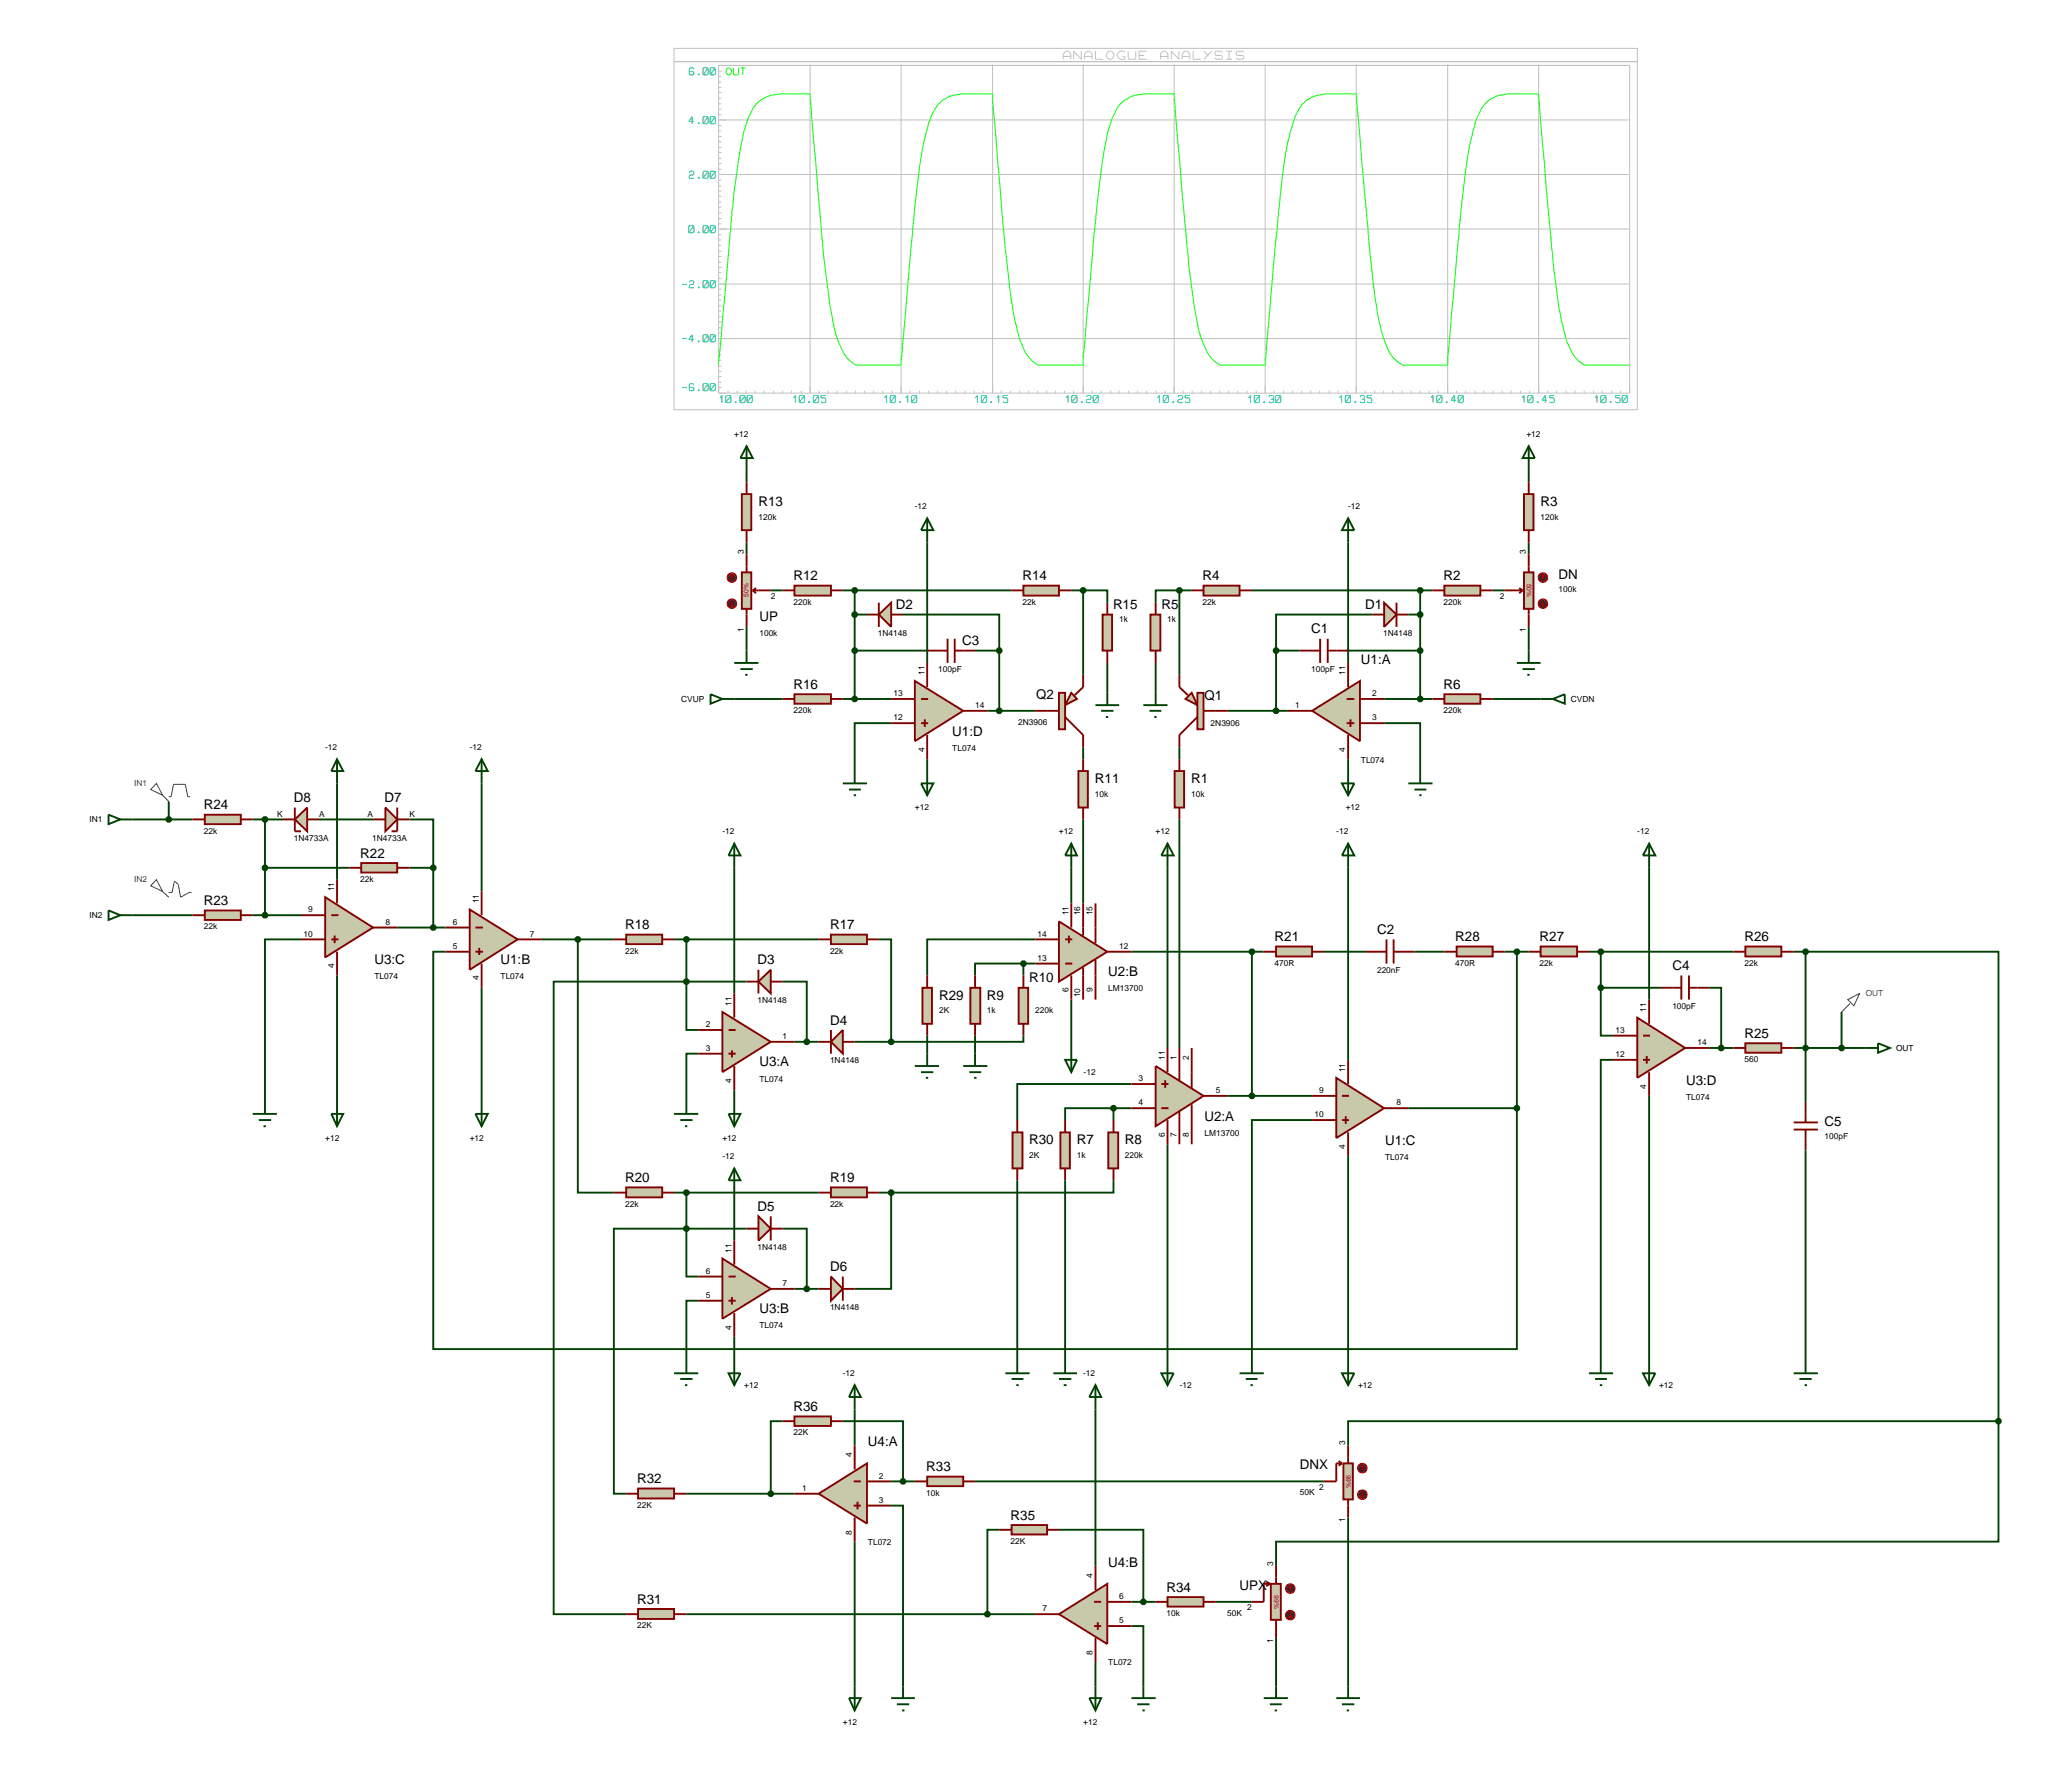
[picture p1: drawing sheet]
<svg xmlns="http://www.w3.org/2000/svg" width="437mm" height="376mm" viewBox="0 0 437 376" stroke-linecap="round" stroke-linejoin="round" font-family="sans-serif">
<defs><g id="words">
<g font-size="2.8">
<text x="160" y="106.8">R13</text>
<text x="325" y="106.8">R3</text>
<text x="167.4" y="122.4">R12</text>
<text x="215.7" y="122.4">R14</text>
<text x="253.7" y="122.4">R4</text>
<text x="304.5" y="122.4">R2</text>
<text x="328.8" y="122.1">DN</text>
<text x="160.2" y="131.1">UP</text>
<text x="189" y="128.5">D2</text>
<text x="234.8" y="128.4">R15</text>
<text x="245" y="128.4">R5</text>
<text x="288" y="128.5">D1</text>
<text x="203" y="136.1">C3</text>
<text x="276.6" y="133.6">C1</text>
<text x="287.1" y="140">U1:A</text>
<text x="167.4" y="145.3">R16</text>
<text x="218.6" y="147.5">Q2</text>
<text x="254.1" y="147.6">Q1</text>
<text x="304.5" y="145.3">R6</text>
<text x="200.9" y="155.2">U1:D</text>
<text x="231" y="165.2">R11</text>
<text x="251.3" y="165.2">R1</text>
<text x="43" y="170.7">R24</text>
<text x="62" y="169.2">D8</text>
<text x="81.1" y="169.2">D7</text>
<text x="76" y="180.9">R22</text>
<text x="43" y="190.9">R23</text>
<text x="131.9" y="196">R18</text>
<text x="175.1" y="196">R17</text>
<text x="290.5" y="197">C2</text>
<text x="79" y="203.4">U3:C</text>
<text x="105.6" y="203.4">U1:B</text>
<text x="159.8" y="203.4">D3</text>
<text x="268.9" y="198.5">R21</text>
<text x="307" y="198.5">R28</text>
<text x="324.8" y="198.5">R27</text>
<text x="368" y="198.5">R26</text>
<text x="217.1" y="207.1">R10</text>
<text x="233.8" y="205.9">U2:B</text>
<text x="352.8" y="204.6">C4</text>
<text x="198.1" y="210.9">R29</text>
<text x="208.2" y="210.9">R9</text>
<text x="175.1" y="216.1">D4</text>
<text x="368" y="218.9">R25</text>
<text x="160.2" y="224.9">U3:A</text>
<text x="355.7" y="228.8">U3:D</text>
<text x="254.1" y="236.4">U2:A</text>
<text x="384.9" y="237.5">C5</text>
<text x="217.1" y="241.3">R30</text>
<text x="227.2" y="241.3">R7</text>
<text x="237.3" y="241.3">R8</text>
<text x="292.2" y="241.5">U1:C</text>
<text x="131.9" y="249.3">R20</text>
<text x="175.1" y="249.3">R19</text>
<text x="159.8" y="255.4">D5</text>
<text x="175.1" y="268.1">D6</text>
<text x="160.2" y="277">U3:B</text>
<text x="167.4" y="297.6">R36</text>
<text x="183.1" y="305">U4:A</text>
<text x="195.4" y="310.3">R33</text>
<text x="274.2" y="309.9">DNX</text>
<text x="134.4" y="312.8">R32</text>
<text x="213.2" y="320.5">R35</text>
<text x="233.8" y="330.4">U4:B</text>
<text x="246.1" y="335.7">R34</text>
<text x="261.5" y="335.3">UPX</text>
<text x="134.4" y="338.2">R31</text>
</g>
<g font-size="1.8">
<text x="154.9" y="92.1">+12</text>
<text x="322" y="92.1">+12</text>
<text x="193" y="107.4">-12</text>
<text x="284.4" y="107.4">-12</text>
<text x="160" y="109.6">120k</text>
<text x="325" y="109.6">120k</text>
<text x="156.9" y="116.9" transform="rotate(-90 156.9 116.9)">3</text>
<text x="321.9" y="116.9" transform="rotate(-90 321.9 116.9)">3</text>
<text x="328.8" y="124.9">100k</text>
<text x="162.6" y="126.3">2</text>
<text x="167.4" y="127.6">220k</text>
<text x="215.7" y="127.6">22k</text>
<text x="236.1" y="131.2">1k</text>
<text x="246.2" y="131.2">1k</text>
<text x="253.7" y="127.6">22k</text>
<text x="304.5" y="127.6">220k</text>
<text x="316.4" y="126.3">2</text>
<text x="156.9" y="133.2" transform="rotate(-90 156.9 133.2)">1</text>
<text x="160.2" y="134.2">100k</text>
<text x="185.2" y="134.2">1N4148</text>
<text x="291.8" y="134.2">1N4148</text>
<text x="321.9" y="133.2" transform="rotate(-90 321.9 133.2)">1</text>
<text x="195" y="142.3" transform="rotate(-90 195 142.3)">11</text>
<text x="197.9" y="141.8">100pF</text>
<text x="276.6" y="141.8">100pF</text>
<text x="283.8" y="142.3" transform="rotate(-90 283.8 142.3)">11</text>
<text x="143.7" y="148">CVUP</text>
<text x="188.5" y="146.8">13</text>
<text x="205.7" y="149.3">14</text>
<text x="273.2" y="149.3">1</text>
<text x="289.5" y="146.8">2</text>
<text x="331.4" y="148">CVDN</text>
<text x="167.4" y="150.4">220k</text>
<text x="188.5" y="151.9">12</text>
<text x="214.8" y="152.8">2N3906</text>
<text x="255.4" y="153.2">2N3906</text>
<text x="289.5" y="151.9">3</text>
<text x="304.5" y="150.4">220k</text>
<text x="68.6" y="158.2">-12</text>
<text x="99.1" y="158.2">-12</text>
<text x="195" y="158.6" transform="rotate(-90 195 158.6)">4</text>
<text x="200.9" y="158.3">TL074</text>
<text x="283.8" y="158.6" transform="rotate(-90 283.8 158.6)">4</text>
<text x="287.1" y="160.8">TL074</text>
<text x="18.9" y="173.4">IN1</text>
<text x="58.5" y="172.2">K</text>
<text x="67.3" y="172.2">A</text>
<text x="77.5" y="172.2">A</text>
<text x="86.4" y="172.2">K</text>
<text x="193" y="170.9">+12</text>
<text x="231" y="168.1">10k</text>
<text x="251.3" y="168.1">10k</text>
<text x="283.9" y="170.9">+12</text>
<text x="43" y="175.8">22k</text>
<text x="62" y="177.4">1N4733A</text>
<text x="78.5" y="177.4">1N4733A</text>
<text x="152.4" y="175.9">-12</text>
<text x="223.4" y="175.9">+12</text>
<text x="243.8" y="175.9">+12</text>
<text x="281.9" y="175.9">-12</text>
<text x="345.4" y="175.9">-12</text>
<text x="76" y="186">22k</text>
<text x="70.5" y="188" transform="rotate(-90 70.5 188)">11</text>
<text x="101" y="190.5" transform="rotate(-90 101 190.5)">11</text>
<text x="18.9" y="193.6">IN2</text>
<text x="43" y="196">22k</text>
<text x="64" y="197.5">10</text>
<text x="65" y="192.4">9</text>
<text x="81.3" y="195">8</text>
<text x="95.5" y="195">6</text>
<text x="111.8" y="197.5">7</text>
<text x="218.9" y="197.5">14</text>
<text x="225.4" y="193" transform="rotate(-90 225.4 193)">11</text>
<text x="227.9" y="193" transform="rotate(-90 227.9 193)">16</text>
<text x="230.5" y="193" transform="rotate(-90 230.5 193)">15</text>
<text x="95.5" y="200.1">5</text>
<text x="131.9" y="201.1">22k</text>
<text x="175.1" y="201.1">22k</text>
<text x="218.9" y="202.6">13</text>
<text x="236.1" y="200.1">12</text>
<text x="268.9" y="203.7">470R</text>
<text x="307" y="203.7">470R</text>
<text x="324.8" y="203.7">22k</text>
<text x="368" y="203.7">22k</text>
<text x="70.5" y="204.2" transform="rotate(-90 70.5 204.2)">4</text>
<text x="79" y="206.5">TL074</text>
<text x="101" y="206.7" transform="rotate(-90 101 206.7)">4</text>
<text x="105.6" y="206.5">TL074</text>
<text x="225.4" y="209.3" transform="rotate(-90 225.4 209.3)">6</text>
<text x="230.5" y="209.3" transform="rotate(-90 230.5 209.3)">9</text>
<text x="233.8" y="209">LM13700</text>
<text x="290.5" y="205.2">220nF</text>
<text x="154.3" y="212.1" transform="rotate(-90 154.3 212.1)">11</text>
<text x="159.8" y="211.5">1N4148</text>
<text x="198.1" y="213.7">2K</text>
<text x="208.2" y="213.7">1k</text>
<text x="218.4" y="213.7">220k</text>
<text x="227.9" y="210.3" transform="rotate(-90 227.9 210.3)">10</text>
<text x="347.3" y="213.4" transform="rotate(-90 347.3 213.4)">11</text>
<text x="352.8" y="212.8">100pF</text>
<text x="148.9" y="221.6">3</text>
<text x="148.9" y="216.6">2</text>
<text x="165.1" y="219.1">1</text>
<text x="340.8" y="217.8">13</text>
<text x="358.1" y="220.4">14</text>
<text x="400" y="221.6">OUT</text>
<text x="175.1" y="224.2">1N4148</text>
<text x="228.6" y="226.7">-12</text>
<text x="240.2" y="228">3</text>
<text x="245.7" y="223.5" transform="rotate(-90 245.7 223.5)">11</text>
<text x="248.2" y="223.5" transform="rotate(-90 248.2 223.5)">1</text>
<text x="250.8" y="223.5" transform="rotate(-90 250.8 223.5)">2</text>
<text x="283.8" y="226.1" transform="rotate(-90 283.8 226.1)">11</text>
<text x="340.8" y="222.9">12</text>
<text x="368" y="224">560</text>
<text x="154.3" y="228.3" transform="rotate(-90 154.3 228.3)">4</text>
<text x="160.2" y="228.1">TL074</text>
<text x="240.2" y="233.1">4</text>
<text x="256.5" y="230.5">5</text>
<text x="278.3" y="230.5">9</text>
<text x="294.6" y="233.1">8</text>
<text x="347.3" y="229.6" transform="rotate(-90 347.3 229.6)">4</text>
<text x="355.7" y="231.9">TL074</text>
<text x="245.7" y="239.8" transform="rotate(-90 245.7 239.8)">6</text>
<text x="248.2" y="239.8" transform="rotate(-90 248.2 239.8)">7</text>
<text x="250.8" y="239.8" transform="rotate(-90 250.8 239.8)">8</text>
<text x="254.1" y="239.5">LM13700</text>
<text x="277.3" y="235.6">10</text>
<text x="68.6" y="240.6">+12</text>
<text x="99.1" y="240.6">+12</text>
<text x="152.4" y="240.6">+12</text>
<text x="152.4" y="244.4">-12</text>
<text x="217.1" y="244.2">2K</text>
<text x="227.2" y="244.2">1k</text>
<text x="237.3" y="244.2">220k</text>
<text x="283.8" y="242.3" transform="rotate(-90 283.8 242.3)">4</text>
<text x="292.2" y="244.6">TL074</text>
<text x="384.9" y="240.3">100pF</text>
<text x="131.9" y="254.5">22k</text>
<text x="175.1" y="254.5">22k</text>
<text x="159.8" y="263.6">1N4148</text>
<text x="148.9" y="268.6">6</text>
<text x="154.3" y="264.2" transform="rotate(-90 154.3 264.2)">11</text>
<text x="148.9" y="273.7">5</text>
<text x="165.1" y="271.2">7</text>
<text x="154.3" y="280.4" transform="rotate(-90 154.3 280.4)">4</text>
<text x="160.2" y="280.1">TL074</text>
<text x="175.1" y="276.3">1N4148</text>
<text x="157" y="292.7">+12</text>
<text x="177.8" y="290.2">-12</text>
<text x="228.5" y="290.2">-12</text>
<text x="248.9" y="292.7">-12</text>
<text x="286.5" y="292.7">+12</text>
<text x="350" y="292.7">+12</text>
<text x="167.4" y="302.7">22K</text>
<text x="283.8" y="304.8" transform="rotate(-90 283.8 304.8)">3</text>
<text x="179.7" y="307.3" transform="rotate(-90 179.7 307.3)">4</text>
<text x="185.4" y="311.8">2</text>
<text x="134.4" y="318">22K</text>
<text x="169.2" y="314.4">1</text>
<text x="185.4" y="316.9">3</text>
<text x="195.4" y="315.4">10k</text>
<text x="274.2" y="315.3">50K</text>
<text x="278.3" y="314.2">2</text>
<text x="179.7" y="323.6" transform="rotate(-90 179.7 323.6)">8</text>
<text x="283.8" y="321" transform="rotate(-90 283.8 321)">1</text>
<text x="183.1" y="325.8">TL072</text>
<text x="213.2" y="325.6">22K</text>
<text x="230.5" y="332.7" transform="rotate(-90 230.5 332.7)">4</text>
<text x="268.6" y="330.2" transform="rotate(-90 268.6 330.2)">3</text>
<text x="219.9" y="339.8">7</text>
<text x="236.1" y="337.2">6</text>
<text x="246.1" y="340.8">10k</text>
<text x="258.9" y="340.7">50K</text>
<text x="263.1" y="339.6">2</text>
<text x="134.4" y="343.4">22K</text>
<text x="236.1" y="342.3">5</text>
<text x="268.6" y="346.4" transform="rotate(-90 268.6 346.4)">1</text>
<text x="230.5" y="349" transform="rotate(-90 230.5 349)">8</text>
<text x="233.8" y="351.2">TL072</text>
<text x="177.8" y="363.8">+12</text>
<text x="228.5" y="363.8">+12</text>
</g>
<g font-size="1.8" fill="#0000c0">
<text x="28.3" y="165.8">IN1</text>
<text x="28.3" y="186.1">IN2</text>
<text x="393.6" y="210.1">OUT</text>
</g>
<g font-size="1.4" fill="#c00000">
<text x="157.9" y="125.9" transform="rotate(-90 157.9 125.9)">50%</text>
<text x="322.1" y="123.1" transform="rotate(90 322.1 123.1)">50%</text>
<text x="284" y="311" transform="rotate(90 284 311)">99%</text>
<text x="268.8" y="336.4" transform="rotate(90 268.8 336.4)">99%</text>
</g>
</g></defs>
<g fill="none" stroke="#004000" stroke-width=".4">
<path d="M157.5 99.1v2.6M322.5 99.1v2.6M157.5 114.4v2.5M195.6 114.4v25.4M284.4 114.4v25.4M322.5 114.4v2.5M157.5 132.2v5M162.6 124.5h2.5M177.8 124.5h35.6M180.3 137.2h15.3M180.3 129.6h2.6M180.3 124.5v22.9"/>
<path d="M190.5 129.6h20.3v7.6M205.7 137.2h5.1M210.8 137.2v12.7M226 124.5h2.5M228.5 124.5h5.1v2.6M228.5 124.5v17.8M233.6 139.8v6.3M243.8 139.8v6.3M248.8 124.5h-5v2.6M248.8 124.5v17.8M248.8 124.5h2.6M264.1 124.5h38.1"/>
<path d="M269.2 137.2h5M269.2 137.2v12.7M284.4 137.2h15.2M289.5 129.6h-20.3v7.6M297.1 129.6h2.5M299.6 124.5v22.9M314.9 124.5h2.5M322.5 132.2v5M154.9 147.4h10.2M177.8 147.4h10.2M188 152.5h-7.7v10.1M208.3 149.9h10.1"/>
<path d="M228.5 157.6v2.5M248.8 157.6v2.5M259 149.9h12.7M292 152.5h7.6v10.1M292 147.4h10.2M314.9 147.4h10.1M27.9 172.8h12.7M35.6 169v3.8M53.3 172.8h6.4M55.9 172.8v20.2M67.3 172.8h11.4M71.1 165.2v20.3"/>
<path d="M86.4 172.8h5v10.2M101.6 165.2v22.8M195.6 160.1v2.5M228.5 172.8v17.7M248.8 172.8v48.2M284.4 160.1v2.5M27.9 193h12.7M53.3 193h10.2M55.9 183h17.8M63.5 198.1h-7.6v34.3M83.8 195.6h10.2M86.4 183h5"/>
<path d="M91.4 183v12.6M114.3 198.1h15.2M121.9 198.1v53.4h7.6M142.2 198.1h30.5M144.8 198.1v8.9M154.9 183v26.5M185.4 198.1h2.6v21.6M218.4 198.1h-22.8v7.6M226 183v7.5M246.3 183v38M284.4 183v40.5M347.9 183v27.8"/>
<path d="M71.1 205.7v26.7M94 200.7h-2.6v83.8h228.6v-50.8M101.6 208.3v24.1M144.8 207v10.2h2.5M144.8 207h-28v133.4h15.3M144.8 207h12.7M165.1 207h5.1v12.7M167.6 219.7h5.1M180.3 219.7h7.7M195.6 218.4v3.8M205.7 218.4v3.8M215.9 203.2h-10.2v2.5"/>
<path d="M215.9 218.4v1.3h-27.9M215.9 203.2h2.5M215.9 203.2v2.5M226 210.8v10.2M238.7 200.7h27.9M264.1 200.7v30.4M279.3 200.7h8.9M298.4 200.7h6.3M317.4 200.7h5.1M320 200.7v33M335.2 200.7h30.5M337.7 208.3v10.1h2.6"/>
<path d="M337.7 208.3h12.7M337.7 200.7v7.6M360.6 208.3h2.5v12.7M378.4 200.7h2.5M380.9 200.7h40.7v99M380.9 200.7v31.7M388.5 213.4v7.6M147.3 222.2h-2.5v10.2M154.9 229.9v2.5M234.9 233.7h-10.2v2.5M234.9 233.7h3.8M234.9 233.7v2.5"/>
<path d="M238.7 228.6h-24.1v7.6M259 231.1h17.8M276.8 236.2h-12.7v50.8M297.1 233.7h22.9M340.3 223.5h-2.6v63.5M347.9 231.1v55.9M360.6 221h5.1M378.4 221h15.2M142.2 251.5h30.5M144.8 259.1v10.1h2.5M144.8 259.1h-15.3v55.9h2.6M144.8 251.5v7.6"/>
<path d="M144.8 259.1h12.7M154.9 251.5v10.1M165.1 259.1h5.1v12.7M185.4 251.5h2.6M188 251.5v20.3h-7.7M214.6 248.9v38.1M224.7 248.9v38.1M234.9 248.9v2.6h-46.9M246.3 241.3v45.7M284.4 243.8v43.2M380.9 242.6v44.4M147.3 274.3h-2.5v12.7"/>
<path d="M167.6 271.8h5.1M154.9 281.9v5.1M165.1 299.7h-2.5v15.3M177.8 299.7h12.7v12.7M180.3 297.2v7.6M231.1 297.2v33M421.6 299.7v25.4h-152.4v5.1M421.6 299.7h-137.2v5.1M144.8 315h22.8M188 317.5h2.5v38.1M188 312.4h5M205.7 312.4h73.6"/>
<path d="M180.3 325.1v30.5M210.8 322.6h-2.5v17.8M223.4 322.6h17.8v15.2M238.7 337.8h5.1M256.5 337.8h7.6M284.4 320v35.6M144.8 340.4h73.6M231.1 350.5v5.1M238.7 342.9h2.5v12.7M269.2 345.4v10.2"/>
</g>
<path d="M276.8 149.9l10.1-6.3v12.7z" fill="#c8c8aa" stroke="#800000" stroke-width=".4"/>
<path d="M274.2 137.2h4.3M278.5 134.7v5.1M280.1 134.7v5.1M280.1 137.2h4.3M284.4 139.8v5.1M271.7 149.9h5.1M284.1 147.4h1.6M284.1 152.5h1.6M284.4 155v5.1M284.9 151.7v1.6M286.9 147.4h5.1M286.9 152.5h5.1" fill="none" stroke="#800000" stroke-width=".4"/>
<path d="M292 127.1l2.6 2.5-2.6 2.6z" fill="#c8c8aa" stroke="#800000" stroke-width=".4"/>
<path d="M289.5 129.6h2.5M294.6 127.1v5.1M294.6 129.6h2.5" fill="none" stroke="#800000" stroke-width=".4"/>
<path d="M299.3 136.8l.3-.1-.5 .5zM299.6 136.7l.4 .2 .1 .3zM300.1 137.2l-.1 .3-.4 .2zM299.1 137.2l.5 .5-.3-.1z" fill="#004000" stroke="#004000" stroke-width=".4"/>
<path d="M299.6 136.7l.5 .5-.5 .5-.5-.5z" fill="#004000"/>
<g fill="#c8c8aa" stroke="#800000" stroke-width=".4">
<path d="M250.1 147.4l1.3-1.3 1.2 2.6z"/>
<path d="M252.6 146.1h1.3v7.7h-1.3z"/>
</g>
<path d="M248.8 142.3v2.6l1.8 1.7M252.6 151.2l-3.8 3.8v2.6M253.9 149.9h5.1" fill="none" stroke="#800000" stroke-width=".4"/>
<path d="M268.9 149.5l.3-.1-.5 .5zM269.2 149.4l.4 .2 .1 .3zM269.2 150.4l.5-.5-.1 .3zM268.7 149.9l.5 .5-.3-.1z" fill="#004000" stroke="#004000" stroke-width=".4"/>
<path d="M268.7 149.9l.5-.5 .5 .5-.5 .5z" fill="#004000"/>
<path d="M247.8 162.6h2v7.7h-2z" fill="#c8c8aa" stroke="#800000" stroke-width=".4"/>
<path d="M248.8 160.1v2.5M248.8 170.3v2.5" fill="none" stroke="#800000" stroke-width=".4"/>
<path d="M297.1 165.2h5.1M298.4 166.5h2.5M299.4 167.7h.5M299.6 162.6v2.6" fill="none" stroke="#004000" stroke-width=".4"/>
<path d="M321.5 120.7h2v7.7h-2z" fill="#c8c8aa" stroke="#800000" stroke-width=".4"/>
<path d="M322.5 116.9v3.8M317.4 124.5h3.8M320.5 124l.7 .5M321.2 124.5l-.7 .6M322.5 128.4v3.8" fill="none" stroke="#800000" stroke-width=".4"/>
<path d="M324.8 121.1l.7-.3-1 1zM325.5 120.8a.94 .94 0 0 1 1 1zM326.5 121.8a.94 .94 0 0 1-1 1zM324.5 121.8l1 1a.94 .94 0 0 1-1-1z" fill="#400000" stroke="#f00" stroke-width=".21"/>
<path d="M325.5 120.8l1 1-1 1-1-1z" fill="#400000"/>
<path d="M325.5 121.2l.3 .3M325.5 121.2l-.2 .3M325.5 121.2v1.1" fill="none" stroke="#f00" stroke-width=".21"/>
<path d="M324.8 126.6l.7-.3-1 1zM325.5 126.3a.94 .94 0 0 1 1 1zM325.5 128.3l1-1a.94 .94 0 0 1-1 1zM324.5 127.3l1 1a.94 .94 0 0 1-1-1z" fill="#400000" stroke="#f00" stroke-width=".21"/>
<path d="M325.5 126.3l1 1-1 1-1-1z" fill="#400000"/>
<path d="M325.3 127.6l.2 .3M325.5 126.8v1.1M325.8 127.6l-.3 .3" fill="none" stroke="#f00" stroke-width=".21"/>
<path d="M304.7 123.5h7.6v2.1h-7.6z" fill="#c8c8aa" stroke="#800000" stroke-width=".4"/>
<path d="M302.2 124.5h2.5M312.3 124.5h2.6" fill="none" stroke="#800000" stroke-width=".4"/>
<path d="M321.5 104.2h2v7.6h-2z" fill="#c8c8aa" stroke="#800000" stroke-width=".4"/>
<path d="M322.5 101.7v2.5M322.5 111.8v2.6" fill="none" stroke="#800000" stroke-width=".4"/>
<path d="M322.5 94.1l1.3 2.5h-2.6zM322.5 94.1v5M320 139.8h5M322.5 137.2v2.6M321.2 141.1h2.6M322.2 142.3h.5" fill="none" stroke="#004000" stroke-width=".4"/>
<path d="M268.9 136.8l.3-.1-.5 .5zM269.2 136.7l.4 .2 .1 .3zM269.7 137.2l-.1 .3-.4 .2zM268.7 137.2l.5 .5-.3-.1z" fill="#004000" stroke="#004000" stroke-width=".4"/>
<path d="M268.7 137.2l.5-.5 .5 .5-.5 .5z" fill="#004000"/>
<path d="M299.3 129.2l.3-.1-.5 .5zM299.6 129.1l.4 .2 .1 .3zM300.1 129.6l-.1 .3-.4 .2zM299.1 129.6l.5 .5-.3-.1z" fill="#004000" stroke="#004000" stroke-width=".4"/>
<path d="M299.6 129.1l.5 .5-.5 .5-.5-.5z" fill="#004000"/>
<path d="M253.9 123.5h7.6v2.1h-7.6z" fill="#c8c8aa" stroke="#800000" stroke-width=".4"/>
<path d="M251.4 124.5h2.5M261.5 124.5h2.6" fill="none" stroke="#800000" stroke-width=".4"/>
<path d="M299.3 124.1l.3-.1-.5 .5zM299.6 124l.4 .2 .1 .3zM300.1 124.5l-.1 .3-.4 .2zM299.1 124.5l.5 .5-.3-.1z" fill="#004000" stroke="#004000" stroke-width=".4"/>
<path d="M299.6 124l.5 .5-.5 .5-.5-.5z" fill="#004000"/>
<path d="M242.7 129.6h2.1v7.6h-2.1z" fill="#c8c8aa" stroke="#800000" stroke-width=".4"/>
<path d="M243.8 127.1v2.5M243.8 137.2v2.6" fill="none" stroke="#800000" stroke-width=".4"/>
<path d="M248.5 124.1l.3-.1-.5 .5zM248.8 124l.4 .2 .1 .3zM249.3 124.5l-.1 .3-.4 .2zM248.3 124.5l.5 .5-.3-.1z" fill="#004000" stroke="#004000" stroke-width=".4"/>
<path d="M248.8 124l.5 .5-.5 .5-.5-.5z" fill="#004000"/>
<path d="M241.2 148.7h5.1M242.5 149.9h2.5M243.5 151.2h.5M243.8 146.1v2.6" fill="none" stroke="#004000" stroke-width=".4"/>
<path d="M243.8 224.8l10.1 6.3-10.1 6.4z" fill="#c8c8aa" stroke="#800000" stroke-width=".4"/>
<path d="M238.7 233.7h5.1M238.7 228.6h5.1M245 233.7h1.5M245 228.6h1.5M245.8 227.8v1.6M246.3 221v5.1M246.3 236.2v5.1M248.8 221v6.8M248.8 234.4v6.9M251.4 221v8.4M251.4 232.9v8.4M253.9 231.1h5.1" fill="none" stroke="#800000" stroke-width=".4"/>
<path d="M246.3 177.9l1.3 2.5h-2.6zM246.3 177.9v5.1M212.1 289.6h5.1M213.4 290.8h2.5M214.4 292.1h.5M214.6 287v2.6M245 289.6h2.6l-1.3 2.5zM246.3 287v5.1" fill="none" stroke="#004000" stroke-width=".4"/>
<path d="M304.7 146.4h7.6v2h-7.6z" fill="#c8c8aa" stroke="#800000" stroke-width=".4"/>
<path d="M302.2 147.4h2.5M312.3 147.4h2.6" fill="none" stroke="#800000" stroke-width=".4"/>
<path d="M299.3 147l.3-.1-.5 .5zM299.6 146.9l.4 .2 .1 .3zM300.1 147.4l-.1 .3-.4 .2zM299.1 147.4l.5 .5-.3-.1z" fill="#004000" stroke="#004000" stroke-width=".4"/>
<path d="M299.1 147.4l.5-.5 .5 .5-.5 .5z" fill="#004000"/>
<path d="M223.7 238.8h2v7.6h-2z" fill="#c8c8aa" stroke="#800000" stroke-width=".4"/>
<path d="M224.7 236.2v2.6M224.7 246.4v2.5" fill="none" stroke="#800000" stroke-width=".4"/>
<path d="M99.1 191.8l10.1 6.3-10.1 6.4z" fill="#c8c8aa" stroke="#800000" stroke-width=".4"/>
<path d="M94 195.6h5.1M100.3 195.6h1.6M101.1 199.9v1.5M101.6 188v5M109.2 198.1h5.1M94 200.7h5.1M100.3 200.7h1.6M101.6 203.2v5.1" fill="none" stroke="#800000" stroke-width=".4"/>
<path d="M233.8 238.8h2.1v7.6h-2.1z" fill="#c8c8aa" stroke="#800000" stroke-width=".4"/>
<path d="M234.9 236.2v2.6M234.9 246.4v2.5" fill="none" stroke="#800000" stroke-width=".4"/>
<path d="M234.5 233.4l.4-.2-.5 .5zM234.9 233.2l.3 .1 .2 .4zM234.9 234.2l.5-.5-.2 .4zM234.4 233.7l.5 .5-.4-.2z" fill="#004000" stroke="#004000" stroke-width=".4"/>
<path d="M234.4 233.7l.5-.5 .5 .5-.5 .5z" fill="#004000"/>
<path d="M281.9 227.3l10.1 6.4-10.1 6.3z" fill="#c8c8aa" stroke="#800000" stroke-width=".4"/>
<path d="M292.5 198.1v5.1M294 198.1v5.1M288.2 200.7h4.3M294 200.7h4.4M276.8 231.1h5.1M276.8 236.2h5.1M283.1 231.1h1.5M283.1 236.2h1.5M283.9 235.4v1.6M284.4 223.5v5.1M284.4 238.8v5M292 233.7h5.1" fill="none" stroke="#800000" stroke-width=".4"/>
<path d="M284.4 177.9l1.3 2.5h-2.6zM284.4 177.9v5.1M261.5 289.6h5.1M262.8 290.8h2.5M263.8 292.1h.5M264.1 287v2.6M283.1 289.6h2.6l-1.3 2.5zM284.4 287v5.1" fill="none" stroke="#004000" stroke-width=".4"/>
<g fill="none" stroke="#c0c0c0" stroke-width=".21">
<path d="M142.2 10.2h203.2v76.2h-203.2zM142.2 13h203.2M151.6 19.5h.6M151.6 18.4h.6M151.6 17.3h.6M151.6 16.1h.6M151.6 15h.6M170.9 13.6v69.3M190.1 13.6v69.3M209.4 13.6v69.3M224.3 12.5v-1.1l.5-.6h.6l.5 .6v1.1M224.3 11.9h1.6"/>
<path d="M228.1 10.8v1.7l-1.6-1.7v1.7M228.5 13.6v69.3M228.8 12.5v-1.1l.5-.6h.6l.5 .6v1.1M228.8 11.9h1.6M231.1 10.8v1.7h1.6M233.9 10.8h.6l.5 .6v.5l-.5 .6h-.6l-.5-.6v-.5zM237.3 11.1l-.2-.3h-.9l-.5 .6v.5l.5 .6h1.1v-.6h-.5M238 10.8v1.4l.2 .3h1.2l.2-.3v-1.4M240.3 11.7h1.1M241.9 10.8h-1.6v1.7h1.6M244.8 12.5v-1.1l.5-.6h.6l.5 .6v1.1M244.8 11.9h1.6"/>
<path d="M247.7 13.6v69.3M248.7 10.8v1.7l-1.6-1.7v1.7M249.4 12.5v-1.1l.5-.6h.6l.5 .6v1.1M249.4 11.9h1.6M251.7 10.8v1.7h1.6M254 10.8l.8 .9M255.6 10.8l-1.6 1.7M257.9 11.1l-.2-.3h-1.2l-.2 .3 .2 .6h1.2l.2 .2v.3l-.2 .3h-1.2l-.2-.3M258.7 10.8h1.2M258.7 12.5h1.2M259.3 10.8v1.7M262.4 11.1l-.2-.3h-1.2l-.2 .3 .2 .6h1.2l.2 .2v.3l-.2 .3h-1.2l-.2-.3"/>
<path d="M266.9 13.6v69.3M286.1 13.6v69.3M305.4 13.6v69.3M324.6 13.6v69.3M151.6 39.2h.6M151.6 38h.6M151.6 36.8h192M151.6 35.7h.6M151.6 34.5h.6M151.6 33.4h.6M151.6 32.2h.6M151.6 31.1h.6"/>
<path d="M151.6 29.9h.6M151.6 28.8h.6M151.6 27.6h.6M151.6 26.5h.6M151.6 25.3h192M151.6 24.2h.6M151.6 23h.6M151.6 21.9h.6M151.6 20.7h.6M151.6 59.9h192M151.6 58.7h.6M151.6 57.5h.6"/>
<path d="M151.6 56.4h.6M151.6 55.3h.6M151.6 54.1h.6M151.6 53h.6M151.6 51.8h.6M151.6 50.6h.6M151.6 49.5h.6M151.6 48.3h192M151.6 47.2h.6M151.6 46.1h.6M151.6 44.9h.6M151.6 43.7h.6"/>
<path d="M151.6 42.6h.6M151.6 41.4h.6M151.6 40.3h.6M151.6 79.4h.6M151.6 78.3h.6M151.6 77.2h.6M151.6 76h.6M151.6 74.8h.6M151.6 73.7h.6M151.6 72.5h.6M151.6 71.4h192M151.6 70.2h.6"/>
<path d="M151.6 69.1h.6M151.6 67.9h.6M151.6 66.8h.6M151.6 65.6h.6M151.6 64.5h.6M151.6 63.3h.6M151.6 62.2h.6M151.6 61h.6M151.6 81.7h.6M151.6 80.6h.6M153.6 82.4v.5M155.5 82.4v.5"/>
<path d="M157.4 82.4v.5M159.3 82.4v.5M161.2 82.4v.5M163.2 82.4v.5M165.1 82.4v.5M167 82.4v.5M169 82.4v.5M172.8 82.4v.5M174.7 82.4v.5M176.6 82.4v.5M178.6 82.4v.5M180.5 82.4v.5"/>
<path d="M182.4 82.4v.5M184.3 82.4v.5M186.2 82.4v.5M188.2 82.4v.5M192 82.4v.5M194 82.4v.5M195.9 82.4v.5M197.8 82.4v.5M199.7 82.4v.5M201.6 82.4v.5M203.6 82.4v.5M205.5 82.4v.5"/>
<path d="M207.4 82.4v.5M211.2 82.4v.5M213.2 82.4v.5M215.1 82.4v.5M217 82.4v.5M218.9 82.4v.5M220.8 82.4v.5M222.7 82.4v.5M224.6 82.4v.5M226.5 82.4v.5M230.4 82.4v.5M232.3 82.4v.5"/>
<path d="M234.3 82.4v.5M236.1 82.4v.5M238.1 82.4v.5M240 82.4v.5M241.9 82.4v.5M243.9 82.4v.5M245.8 82.4v.5M249.6 82.4v.5M251.5 82.4v.5M253.5 82.4v.5M255.4 82.4v.5M257.3 82.4v.5"/>
<path d="M259.2 82.4v.5M261.1 82.4v.5M263.1 82.4v.5M265 82.4v.5M268.8 82.4v.5M270.8 82.4v.5M272.7 82.4v.5M274.6 82.4v.5M276.5 82.4v.5M278.4 82.4v.5M280.4 82.4v.5M282.3 82.4v.5"/>
<path d="M284.2 82.4v.5M288 82.4v.5M290 82.4v.5M291.9 82.4v.5M293.8 82.4v.5M295.8 82.4v.5M297.7 82.4v.5M299.6 82.4v.5M301.5 82.4v.5M303.4 82.4v.5M307.3 82.4v.5M309.2 82.4v.5"/>
<path d="M311.2 82.4v.5M313 82.4v.5M315 82.4v.5M316.9 82.4v.5M318.8 82.4v.5M320.8 82.4v.5M322.7 82.4v.5M326.5 82.4v.5M328.4 82.4v.5M330.4 82.4v.5M332.3 82.4v.5M334.2 82.4v.5"/>
<path d="M336.2 82.4v.5M338 82.4v.5M340 82.4v.5M341.9 82.4v.5M343.6 82.9h-192v-69.1h192.2v69.1"/>
</g>
<g fill="none" stroke="#00c0c0" stroke-width=".21">
<path d="M146.4 14.6l-.2-.3h-.6l-.2 .3v1l.2 .2h.6l.2-.2v-.3l-.2-.2h-.8M147.3 15.6h.2v.2h-.2zM148.4 14.3h.8l.2 .3v1l-.2 .2h-.8zM149.4 14.3l-1.1 1.5M149.9 14.3h.8l.2 .3v1l-.2 .2h-.8zM150.9 14.3l-1.1 1.5M145.4 36.4l.2-.3h.6l.2 .5-.2 .3h-.6l-.2 .2v.5h1M146.4 25.6h-1.1l.7-1v1.5M147.3 25.9h.2v.2h-.2zM147.3 37.4h.2v.2h-.2zM148.4 24.6h.8l.2 .3v1l-.2 .2h-.8zM148.4 36.1h.8l.2 .3v1l-.2 .2h-.8z"/>
<path d="M149.4 36.1l-1.1 1.5M149.4 24.6l-1.1 1.5M149.9 24.6h.8l.2 .3v1l-.2 .2h-.8zM149.9 36.1h.8l.2 .3v1l-.2 .2h-.8zM150.9 36.1l-1.1 1.5M150.9 24.6l-1.1 1.5M145.4 59.5l.2-.3h.6l.2 .5-.2 .3h-.6l-.2 .2v.5h1M145.4 47.6h.8l.2 .3v1l-.2 .2h-.8zM146.4 47.6l-1.1 1.5M147.3 48.9h.2v.2h-.2zM148.4 47.6h.8l.2 .3v1l-.2 .2h-.8zM148.4 59.2h.8l.2 .3v1l-.2 .2h-.8z"/>
<path d="M149.4 59.2l-1.1 1.5M149.4 47.6l-1.1 1.5M149.9 47.6h.8l.2 .3v1l-.2 .2h-.8zM149.9 59.2h.8l.2 .3v1l-.2 .2h-.8zM150.9 59.2l-1.1 1.5M150.9 47.6l-1.1 1.5M143.9 71.4h1M143.9 60h1M146.4 71.6h-1.1l.7-1v1.5M147.3 60.5h.2v.2h-.2zM147.3 71.9h.2v.2h-.2zM148.4 70.6h.8l.2 .3v1l-.2 .2h-.8z"/>
<path d="M149.4 70.6l-1.1 1.5M149.9 70.6h.8l.2 .3v1l-.2 .2h-.8zM150.9 70.6l-1.1 1.5M143.9 81.7h1M146.4 81.2l-.2-.3h-.6l-.2 .3v1l.2 .2h.6l.2-.2v-.3l-.2-.2h-.8M147.3 82.2h.2v.2h-.2zM148.4 80.9h.8l.2 .3v1l-.2 .2h-.8zM149.4 80.9l-1.1 1.5M149.9 80.9h.8l.2 .3v1l-.2 .2h-.8zM150.9 80.9l-1.1 1.5M151.9 83.9l.4-.5v1.5M153.2 83.4h.8l.2 .3v1l-.2 .2h-.8z"/>
<path d="M154.2 83.4l-1.1 1.5M155.1 84.7h.2v.2h-.2zM156.2 83.4h.8l.2 .3v1l-.2 .2h-.8zM157.2 83.4l-1.1 1.5M157.7 83.4h.8l.2 .3v1l-.2 .2h-.8zM158.7 83.4l-1.1 1.5M167.4 83.9l.4-.5v1.5M168.7 83.4h.8l.2 .3v1l-.2 .2h-.8zM169.7 83.4l-1.1 1.5M170.6 84.7h.2v.2h-.2zM171.7 83.4h.8l.2 .3v1l-.2 .2h-.8zM172.7 83.4l-1.1 1.5"/>
<path d="M174.2 83.4h-1v.5h.8l.2 .3v.5l-.2 .2h-.6l-.2-.2M186.6 83.9l.4-.5v1.5M187.9 83.4h.8l.2 .3v1l-.2 .2h-.8zM188.9 83.4l-1.1 1.5M189.8 84.7h.2v.2h-.2zM191.1 83.9l.4-.5v1.5M192.4 83.4h.8l.2 .3v1l-.2 .2h-.8zM193.4 83.4l-1.1 1.5M205.8 83.9l.4-.5v1.5M207.1 83.4h.8l.2 .3v1l-.2 .2h-.8zM208.1 83.4l-1.1 1.5M209 84.7h.2v.2h-.2z"/>
<path d="M210.3 83.9l.4-.5v1.5M212.6 83.4h-1v.5h.8l.2 .3v.5l-.2 .2h-.6l-.2-.2M224.9 83.9l.4-.5v1.5M226.2 83.4h.8l.2 .3v1l-.2 .2h-.8zM227.2 83.4l-1.1 1.5M228.1 84.7h.2v.2h-.2zM229.2 83.7l.2-.3h.6l.2 .5-.2 .3h-.6l-.2 .2v.5h1M230.7 83.4h.8l.2 .3v1l-.2 .2h-.8zM231.7 83.4l-1.1 1.5M244.2 83.9l.4-.5v1.5M245.5 83.4h.8l.2 .3v1l-.2 .2h-.8zM246.5 83.4l-1.1 1.5"/>
<path d="M247.4 84.7h.2v.2h-.2zM248.5 83.7l.2-.3h.6l.2 .5-.2 .3h-.6l-.2 .2v.5h1M251 83.4h-1v.5h.8l.2 .3v.5l-.2 .2h-.6l-.2-.2M263.4 83.9l.4-.5v1.5M264.7 83.4h.8l.2 .3v1l-.2 .2h-.8zM265.7 83.4l-1.1 1.5M266.6 84.7h.2v.2h-.2zM267.7 83.7l.2-.3h.6l.2 .3-.2 .5M268.1 84.2h.4M268.5 84.2l.2 .2v.3l-.2 .2h-.6l-.2-.2M269.2 83.4h.8l.2 .3v1l-.2 .2h-.8zM270.2 83.4l-1.1 1.5"/>
<path d="M282.6 83.9l.4-.5v1.5M283.9 83.4h.8l.2 .3v1l-.2 .2h-.8zM284.9 83.4l-1.1 1.5M285.8 84.7h.2v.2h-.2zM286.9 83.7l.2-.3h.6l.2 .3-.2 .5M287.3 84.2h.4M287.7 84.2l.2 .2v.3l-.2 .2h-.6l-.2-.2M289.4 83.4h-1v.5h.8l.2 .3v.5l-.2 .2h-.6l-.2-.2M301.9 83.9l.4-.5v1.5M303.2 83.4h.8l.2 .3v1l-.2 .2h-.8zM304.2 83.4l-1.1 1.5M305.1 84.7h.2v.2h-.2z"/>
<path d="M307.2 84.4h-1.1l.7-1v1.5M307.7 83.4h.8l.2 .3v1l-.2 .2h-.8zM308.7 83.4l-1.1 1.5M321.1 83.9l.4-.5v1.5M322.4 83.4h.8l.2 .3v1l-.2 .2h-.8zM323.4 83.4l-1.1 1.5M324.3 84.7h.2v.2h-.2zM326.4 84.4h-1.1l.7-1v1.5M327.9 83.4h-1v.5h.8l.2 .3v.5l-.2 .2h-.6l-.2-.2M336.5 83.9l.4-.5v1.5M337.8 83.4h.8l.2 .3v1l-.2 .2h-.8zM338.8 83.4l-1.1 1.5"/>
<path d="M339.7 84.7h.2v.2h-.2zM341.8 83.4h-1v.5h.8l.2 .3v.5l-.2 .2h-.6l-.2-.2M342.3 83.4h.8l.2 .3v1l-.2 .2h-.8zM343.3 83.4l-1.1 1.5"/>
</g>
<path d="M153.5 14.3h.4l.4 .5v.5l-.4 .5h-.4l-.3-.5v-.5zM154.7 14.3l.1 1.5h.8l.2-.2v-1.3M156.2 14.3h1.1M156.7 14.3v1.5M151.6 77l2.8-32.3a146.1 146.1 0 0 1 2.3-15.9 15.9 15.9 0 0 1 2.8-6.8 7.1 7.1 0 0 1 5.4-2.2h6l2.5 30.6 1.7 14.1a33.8 33.8 0 0 0 2.3 8.7 5.9 5.9 0 0 0 3.4 3.8h9.3l2.8-32.3a115.8 115.8 0 0 1 2-14.8l.5-2.1a15 15 0 0 1 2.5-5.8 7.4 7.4 0 0 1 5.4-2.2h6.1v1.6l2.6 29.9a173.2 173.2 0 0 0 1.9 15.2 29.5 29.5 0 0 0 2.5 8 5.9 5.9 0 0 0 2.7 2.5h9.4v-1.5l2.8-30.8a125.5 125.5 0 0 1 2.2-15.9 15.9 15.9 0 0 1 2.8-6.8 7.1 7.1 0 0 1 5.4-2.2h6l1.6 20 1.1 11.5a173.2 173.2 0 0 0 1.9 15.2 18.2 18.2 0 0 0 3.4 9.2 2.86 2.86 0 0 0 2.1 1.3h9.1l2.1-25 2-18.3a33.4 33.4 0 0 1 3.1-10.8 6.8 6.8 0 0 1 6-3.1h6.1v1.6l2.6 29.9a173 173 0 0 0 1.9 15.2 25.1 25.1 0 0 0 2.8 8.4 6.7 6.7 0 0 0 2.5 2.1h9.4v-1.5l2.8-30.8a96.2 96.2 0 0 1 2.3-15.9l.5-1.9a11.1 11.1 0 0 1 2.9-5.6 9.2 9.2 0 0 1 4.7-1.5h6l1.6 20 1.1 11.5a173 173 0 0 0 1.9 15.2 29.6 29.6 0 0 0 2.5 8 5.6 5.6 0 0 0 2.8 2.5h9.3" fill="none" stroke="#0f0" stroke-width=".21"/>
<path d="M223.4 194.3l10.2 6.4-10.2 6.3z" fill="#c8c8aa" stroke="#800000" stroke-width=".4"/>
<path d="M218.4 198.1h5M224.7 198.1h1.5M225.5 197.3v1.6M226 190.5v5.1M228.5 190.5v6.8M231.1 190.5v8.4M218.4 203.2h5M224.7 203.2h1.5M226 205.7v5.1M228.5 204v6.8M231.1 202.4v8.4M233.6 200.7h5.1" fill="none" stroke="#800000" stroke-width=".4"/>
<path d="M226 177.9l1.2 2.5h-2.5zM226 177.9v5.1M193 224.8h5.1M194.3 226.1h2.6M195.3 227.3h.5M195.6 222.2v2.6M224.7 223.5h2.5l-1.2 2.6zM226 221v5.1" fill="none" stroke="#004000" stroke-width=".4"/>
<path d="M204.7 208.3h2.1v7.6h-2.1z" fill="#c8c8aa" stroke="#800000" stroke-width=".4"/>
<path d="M205.7 205.7v2.6M205.7 215.9v2.5" fill="none" stroke="#800000" stroke-width=".4"/>
<path d="M214.9 208.3h2v7.6h-2z" fill="#c8c8aa" stroke="#800000" stroke-width=".4"/>
<path d="M215.9 205.7v2.6M215.9 215.9v2.5" fill="none" stroke="#800000" stroke-width=".4"/>
<path d="M193 143.6l10.2 6.3-10.2 6.4z" fill="#c8c8aa" stroke="#800000" stroke-width=".4"/>
<path d="M195.6 139.8v5.1M195.6 137.2h4.3M199.9 134.7v5.1M201.4 134.7v5.1M201.4 137.2h4.3M188 147.4h5M188 152.5h5M194.3 147.4h1.5M194.3 152.5h1.5M195.1 151.7v1.6M195.6 155v5.1M203.2 149.9h5.1" fill="none" stroke="#800000" stroke-width=".4"/>
<path d="M185.4 129.6l2.6-2.5v5.1z" fill="#c8c8aa" stroke="#800000" stroke-width=".4"/>
<path d="M182.9 129.6h2.5M185.4 127.1v5.1M188 129.6h2.5" fill="none" stroke="#800000" stroke-width=".4"/>
<path d="M179.9 136.9l.4-.2-.5 .5zM180.3 136.7l.4 .2 .1 .3zM180.8 137.2l-.1 .3-.4 .2zM179.8 137.2l.5 .5-.3-.1z" fill="#004000" stroke="#004000" stroke-width=".4"/>
<path d="M179.8 137.2l.5-.5 .5 .5-.5 .5z" fill="#004000"/>
<g fill="#c8c8aa" stroke="#800000" stroke-width=".4">
<path d="M226 146.1l1.2 1.3-2.5 1.3z"/>
<path d="M223.4 146.1h1.3v7.7h-1.3z"/>
</g>
<path d="M218.4 149.9h5M224.7 151.2l3.8 3.8v2.6M228.5 142.3v2.6l-1.8 1.7" fill="none" stroke="#800000" stroke-width=".4"/>
<path d="M210.5 149.5l.3-.1-.5 .5zM210.8 149.4l.4 .2 .1 .3zM210.8 150.4l.5-.5-.2 .4zM210.3 149.9l.5 .5-.3-.1z" fill="#004000" stroke="#004000" stroke-width=".4"/>
<path d="M210.8 149.4l.5 .5-.5 .5-.5-.5z" fill="#004000"/>
<path d="M227.5 162.6h2v7.7h-2z" fill="#c8c8aa" stroke="#800000" stroke-width=".4"/>
<path d="M228.5 160.1v2.5M228.5 170.3v2.5" fill="none" stroke="#800000" stroke-width=".4"/>
<path d="M177.8 165.2h5.1M179.1 166.5h2.5M180.1 167.7h.5M180.3 162.6v2.6" fill="none" stroke="#004000" stroke-width=".4"/>
<path d="M156.5 120.7h2v7.7h-2z" fill="#c8c8aa" stroke="#800000" stroke-width=".4"/>
<path d="M157.5 116.9v3.8M157.5 128.4v3.8M158.8 124.5l.7 .6M158.8 124.5h3.8M159.5 124l-.7 .5" fill="none" stroke="#800000" stroke-width=".4"/>
<path d="M153.7 121.1l.7-.3-1 1zM154.4 120.8a.94 .94 0 0 1 1 1zM155.4 121.8a.94 .94 0 0 1-1 1zM153.4 121.8l1 1a.94 .94 0 0 1-1-1z" fill="#400000" stroke="#f00" stroke-width=".21"/>
<path d="M154.4 120.8l1 1-1 1-1-1z" fill="#400000"/>
<path d="M154.4 121.2l-.2 .3M154.4 121.2l.3 .3M154.4 121.2v1.1" fill="none" stroke="#f00" stroke-width=".21"/>
<path d="M153.7 126.6l.7-.3-1 1zM154.4 126.3a.94 .94 0 0 1 1 1zM154.4 128.3l1-1a.94 .94 0 0 1-1 1zM153.4 127.3l1 1a.94 .94 0 0 1-1-1z" fill="#400000" stroke="#f00" stroke-width=".21"/>
<path d="M154.4 126.3l1 1-1 1-1-1z" fill="#400000"/>
<path d="M154.2 127.6l.2 .3M154.4 126.8v1.1M154.7 127.6l-.3 .3" fill="none" stroke="#f00" stroke-width=".21"/>
<path d="M167.6 123.5h7.7v2.1h-7.7z" fill="#c8c8aa" stroke="#800000" stroke-width=".4"/>
<path d="M165.1 124.5h2.5M175.3 124.5h2.5" fill="none" stroke="#800000" stroke-width=".4"/>
<path d="M156.5 104.2h2v7.6h-2z" fill="#c8c8aa" stroke="#800000" stroke-width=".4"/>
<path d="M157.5 101.7v2.5M157.5 111.8v2.6" fill="none" stroke="#800000" stroke-width=".4"/>
<path d="M157.5 94.1l1.3 2.5h-2.6zM157.5 94.1v5M154.9 139.8h5.1M157.5 137.2v2.6M156.2 141.1h2.6M157.2 142.3h.5" fill="none" stroke="#004000" stroke-width=".4"/>
<path d="M210.5 136.8l.3-.1-.5 .5zM210.8 136.7l.3 .1 .2 .4zM210.8 137.7l.5-.5-.2 .4zM210.3 137.2l.5 .5-.3-.1z" fill="#004000" stroke="#004000" stroke-width=".4"/>
<path d="M210.8 136.7l.5 .5-.5 .5-.5-.5z" fill="#004000"/>
<path d="M179.9 129.3l.4-.2-.5 .5zM180.3 129.1l.4 .2 .1 .3zM180.8 129.6l-.1 .3-.4 .2zM179.8 129.6l.5 .5-.3-.1z" fill="#004000" stroke="#004000" stroke-width=".4"/>
<path d="M179.8 129.6l.5-.5 .5 .5-.5 .5z" fill="#004000"/>
<path d="M215.9 123.5h7.5v2.1h-7.5z" fill="#c8c8aa" stroke="#800000" stroke-width=".4"/>
<path d="M213.4 124.5h2.5M223.4 124.5h2.6" fill="none" stroke="#800000" stroke-width=".4"/>
<path d="M179.9 124.2l.4-.2-.5 .5zM180.3 124l.4 .2 .1 .3zM180.8 124.5l-.1 .3-.4 .2zM179.8 124.5l.5 .5-.3-.1z" fill="#004000" stroke="#004000" stroke-width=".4"/>
<path d="M179.8 124.5l.5-.5 .5 .5-.5 .5z" fill="#004000"/>
<path d="M232.6 129.6h2v7.6h-2z" fill="#c8c8aa" stroke="#800000" stroke-width=".4"/>
<path d="M233.6 127.1v2.5M233.6 137.2v2.6" fill="none" stroke="#800000" stroke-width=".4"/>
<path d="M228.1 124.2l.4-.2-.5 .5zM228.5 124l.4 .2 .1 .3zM229 124.5l-.2 .4-.3 .1zM228 124.5l.5 .5-.3-.1z" fill="#004000" stroke="#004000" stroke-width=".4"/>
<path d="M228 124.5l.5-.5 .5 .5-.5 .5z" fill="#004000"/>
<path d="M231.1 148.7h5M232.3 149.9h2.6M233.3 151.2h.5M233.6 146.1v2.6" fill="none" stroke="#004000" stroke-width=".4"/>
<path d="M167.6 146.4h7.7v2h-7.7z" fill="#c8c8aa" stroke="#800000" stroke-width=".4"/>
<path d="M165.1 147.4h2.5M175.3 147.4h2.5" fill="none" stroke="#800000" stroke-width=".4"/>
<path d="M179.9 147.1l.4-.2-.5 .5zM180.3 146.9l.3 .1 .2 .4zM180.3 147.9l.5-.5-.2 .4zM179.8 147.4l.5 .5-.3-.1z" fill="#004000" stroke="#004000" stroke-width=".4"/>
<path d="M179.8 147.4l.5-.5 .5 .5-.5 .5z" fill="#004000"/>
<path d="M152.4 213.4l10.2 6.3-10.2 6.4z" fill="#c8c8aa" stroke="#800000" stroke-width=".4"/>
<path d="M147.3 217.2h5.1M153.7 217.2h1.5M154.9 209.5v5.1M162.6 219.7h5M147.3 222.2h5.1M153.7 222.2h1.5M154.4 221.5v1.5M154.9 224.8v5.1" fill="none" stroke="#800000" stroke-width=".4"/>
<path d="M160 207l2.6-2.5v5z" fill="#c8c8aa" stroke="#800000" stroke-width=".4"/>
<path d="M157.5 207h2.5M160 204.5v5M162.6 207h2.5" fill="none" stroke="#800000" stroke-width=".4"/>
<path d="M177.8 217.2v5l-2.5-2.5z" fill="#c8c8aa" stroke="#800000" stroke-width=".4"/>
<path d="M172.7 219.7h2.6M175.3 217.2v5M177.8 219.7h2.5" fill="none" stroke="#800000" stroke-width=".4"/>
<path d="M175.3 197.1h7.6v2h-7.6z" fill="#c8c8aa" stroke="#800000" stroke-width=".4"/>
<path d="M172.7 198.1h2.6M182.9 198.1h2.5" fill="none" stroke="#800000" stroke-width=".4"/>
<path d="M132.1 197.1h7.6v2h-7.6z" fill="#c8c8aa" stroke="#800000" stroke-width=".4"/>
<path d="M129.5 198.1h2.6M139.7 198.1h2.5" fill="none" stroke="#800000" stroke-width=".4"/>
<path d="M142.2 234.9h5.1M143.5 236.2h2.6M144.5 237.5h.5M144.8 232.4v2.5" fill="none" stroke="#004000" stroke-width=".4"/>
<path d="M152.4 265.4l10.2 6.4-10.2 6.3z" fill="#c8c8aa" stroke="#800000" stroke-width=".4"/>
<path d="M147.3 269.2h5.1M147.3 274.3h5.1M153.7 269.2h1.5M153.7 274.3h1.5M154.4 273.5v1.6M154.9 261.6v5.1M154.9 276.9v5M162.6 271.8h5" fill="none" stroke="#800000" stroke-width=".4"/>
<path d="M160 256.5l2.6 2.6-2.6 2.5z" fill="#c8c8aa" stroke="#800000" stroke-width=".4"/>
<path d="M157.5 259.1h2.5M162.6 256.5v5.1M162.6 259.1h2.5" fill="none" stroke="#800000" stroke-width=".4"/>
<path d="M175.3 269.2l2.5 2.6-2.5 2.5z" fill="#c8c8aa" stroke="#800000" stroke-width=".4"/>
<path d="M172.7 271.8h2.6M177.8 269.2v5.1M177.8 271.8h2.5" fill="none" stroke="#800000" stroke-width=".4"/>
<path d="M175.3 250.4h7.6v2.1h-7.6z" fill="#c8c8aa" stroke="#800000" stroke-width=".4"/>
<path d="M172.7 251.5h2.6M182.9 251.5h2.5" fill="none" stroke="#800000" stroke-width=".4"/>
<path d="M132.1 250.4h7.6v2.1h-7.6z" fill="#c8c8aa" stroke="#800000" stroke-width=".4"/>
<path d="M129.5 251.5h2.6M139.7 251.5h2.5" fill="none" stroke="#800000" stroke-width=".4"/>
<path d="M142.2 289.6h5.1M143.5 290.8h2.6M144.5 292.1h.5M144.8 287v2.6" fill="none" stroke="#004000" stroke-width=".4"/>
<path d="M144.4 251.2l.4-.2-.5 .5zM144.8 251l.4 .2 .1 .3zM145.3 251.5l-.2 .4-.3 .1zM144.3 251.5l.5 .5-.3-.1z" fill="#004000" stroke="#004000" stroke-width=".4"/>
<path d="M144.3 251.5l.5-.5 .5 .5-.5 .5z" fill="#004000"/>
<path d="M154.9 177.9l1.3 2.5h-2.5zM154.9 177.9v5.1M153.7 289.6h2.5l-1.3 2.5zM154.9 287v5.1" fill="none" stroke="#004000" stroke-width=".4"/>
<path d="M269.2 199.6h7.6v2.1h-7.6z" fill="#c8c8aa" stroke="#800000" stroke-width=".4"/>
<path d="M266.6 200.7h2.6M276.8 200.7h2.5" fill="none" stroke="#800000" stroke-width=".4"/>
<path d="M215.5 202.9l.4-.2-.5 .5zM215.9 202.7l.4 .2 .1 .3zM216.4 203.2l-.1 .3-.4 .2zM215.4 203.2l.5 .5-.4-.2z" fill="#004000" stroke="#004000" stroke-width=".4"/>
<path d="M215.4 203.2l.5-.5 .5 .5-.5 .5z" fill="#004000"/>
<path d="M144.4 258.8l.4-.2-.5 .5zM144.8 258.6l.4 .2 .1 .3zM144.8 259.6l.5-.5-.1 .3zM144.3 259.1l.5 .5-.3-.1z" fill="#004000" stroke="#004000" stroke-width=".4"/>
<path d="M144.3 259.1l.5-.5 .5 .5-.5 .5z" fill="#004000"/>
<path d="M169.8 271.5l.4-.2-.5 .5zM170.2 271.3l.3 .1 .2 .4zM170.7 271.8l-.1 .3-.4 .2zM169.7 271.8l.5 .5-.3-.1z" fill="#004000" stroke="#004000" stroke-width=".4"/>
<path d="M169.7 271.8l.5-.5 .5 .5-.5 .5z" fill="#004000"/>
<path d="M144.4 206.7l.4-.2-.5 .5zM144.8 206.5l.4 .2 .1 .3zM145.3 207l-.1 .3-.4 .2zM144.3 207l.5 .5-.3-.1z" fill="#004000" stroke="#004000" stroke-width=".4"/>
<path d="M144.3 207l.5-.5 .5 .5-.5 .5z" fill="#004000"/>
<path d="M169.8 219.4l.4-.2-.5 .5zM170.2 219.2l.4 .2 .1 .3zM170.7 219.7l-.1 .3-.4 .2zM169.7 219.7l.5 .5-.3-.1z" fill="#004000" stroke="#004000" stroke-width=".4"/>
<path d="M169.7 219.7l.5-.5 .5 .5-.5 .5z" fill="#004000"/>
<path d="M195.6 109.3l1.3 2.5h-2.6zM195.6 109.3v5.1M284.4 109.3l1.3 2.5h-2.6zM284.4 109.3v5.1M194.3 165.2h2.6l-1.3 2.5zM195.6 162.6v5.1M283.1 165.2h2.6l-1.3 2.5zM284.4 162.6v5.1" fill="none" stroke="#004000" stroke-width=".4"/>
<path d="M33 165.2l1.3 2.5-2.5-1.2zM34.3 167.7l1.3 1.3M35.6 168h.5l.5-2.6h2.5l.5 2.6h.5" fill="none" stroke="#0000c0" stroke-width=".21"/>
<path d="M68.6 189.2l10.1 6.4-10.1 6.3z" fill="#c8c8aa" stroke="#800000" stroke-width=".4"/>
<path d="M63.5 193h5.1M63.5 198.1h5.1M69.9 193h1.5M69.9 198.1h1.5M70.6 197.3v1.6M71.1 185.5v5M78.7 195.6h5.1M71.1 200.7v5" fill="none" stroke="#800000" stroke-width=".4"/>
<path d="M76.2 182h7.6v2h-7.6z" fill="#c8c8aa" stroke="#800000" stroke-width=".4"/>
<path d="M73.7 183h2.5M83.8 183h2.6" fill="none" stroke="#800000" stroke-width=".4"/>
<path d="M43.2 192h7.6v2h-7.6z" fill="#c8c8aa" stroke="#800000" stroke-width=".4"/>
<path d="M40.6 193h2.6M50.8 193h2.5" fill="none" stroke="#800000" stroke-width=".4"/>
<path d="M43.2 171.8h7.6v2h-7.6z" fill="#c8c8aa" stroke="#800000" stroke-width=".4"/>
<path d="M40.6 172.8h2.6M50.8 172.8h2.5" fill="none" stroke="#800000" stroke-width=".4"/>
<path d="M55.5 192.7l.4-.2-.5 .5zM55.9 192.5l.4 .2 .1 .3zM56.4 193l-.2 .4-.3 .1zM55.4 193l.5 .5-.3-.1z" fill="#004000" stroke="#004000" stroke-width=".4"/>
<path d="M55.4 193l.5-.5 .5 .5-.5 .5z" fill="#004000"/>
<path d="M55.5 182.7l.4-.2-.5 .5zM55.9 182.5l.3 .1 .2 .4zM56.4 183l-.1 .3-.4 .2zM55.4 183l.5 .5-.3-.1z" fill="#004000" stroke="#004000" stroke-width=".4"/>
<path d="M55.4 183l.5-.5 .5 .5-.5 .5z" fill="#004000"/>
<path d="M347.9 177.9l1.3 2.5h-2.6zM347.9 177.9v5.1M53.3 234.9h5.1M54.6 236.2h2.6M55.6 237.5h.5M55.9 232.4v2.5M346.6 289.6h2.6l-1.3 2.5zM347.9 287v5.1" fill="none" stroke="#004000" stroke-width=".4"/>
<path d="M33 185.5l1.3 2.5-2.5-1.2zM34.3 188l1.3 1.2M35.6 188.2h.7l.5-2.4 .8 .7 .5 2.7 1.8-1h.5M389.8 210.8l2.5-1.3-1.2 2.6zM390.3 211.6l-1.8 1.8" fill="none" stroke="#0000c0" stroke-width=".21"/>
<path d="M345.4 214.6l10.1 6.4-10.1 6.3z" fill="#c8c8aa" stroke="#800000" stroke-width=".4"/>
<path d="M340.3 218.4h5.1M346.6 218.4h1.5M347.9 210.8v5.1M350.4 208.3h4.3M354.7 205.7v5.1M356.3 205.7v5.1M356.3 208.3h4.3M340.3 223.5h5.1M346.6 223.5h1.5M347.4 222.7v1.6M347.9 226.1v5M355.5 221h5.1" fill="none" stroke="#800000" stroke-width=".4"/>
<path d="M368.2 220h7.6v2h-7.6z" fill="#c8c8aa" stroke="#800000" stroke-width=".4"/>
<path d="M365.7 221h2.5M375.8 221h2.6" fill="none" stroke="#800000" stroke-width=".4"/>
<path d="M362.8 220.6l.3-.1-.5 .5zM363.1 220.5l.4 .2 .1 .3zM363.6 221l-.1 .3-.4 .2zM362.6 221l.5 .5-.3-.1z" fill="#004000" stroke="#004000" stroke-width=".4"/>
<path d="M362.6 221l.5-.5 .5 .5-.5 .5z" fill="#004000"/>
<path d="M368.2 199.6h7.6v2.1h-7.6z" fill="#c8c8aa" stroke="#800000" stroke-width=".4"/>
<path d="M365.7 200.7h2.5M375.8 200.7h2.6" fill="none" stroke="#800000" stroke-width=".4"/>
<path d="M380.5 220.7l.4-.2-.5 .5zM380.9 220.5l.4 .2 .1 .3zM381.4 221l-.1 .3-.4 .2zM380.4 221l.5 .5-.3-.1z" fill="#004000" stroke="#004000" stroke-width=".4"/>
<path d="M380.4 221l.5-.5 .5 .5-.5 .5z" fill="#004000"/>
<path d="M337.4 207.9l.3-.1-.5 .5zM337.7 207.8l.4 .2 .1 .3zM338.2 208.3l-.1 .3-.4 .2zM337.2 208.3l.5 .5-.3-.1z" fill="#004000" stroke="#004000" stroke-width=".4"/>
<path d="M337.2 208.3l.5-.5 .5 .5-.5 .5z" fill="#004000"/>
<path d="M378.4 238.2h5.1M378.4 236.7h5.1M380.9 232.4v4.3M380.9 238.2v4.4" fill="none" stroke="#800000" stroke-width=".4"/>
<path d="M335.2 289.6h5.1M336.5 290.8h2.5M337.5 292.1h.5M337.7 287v2.6M378.4 289.6h5.1M379.6 290.8h2.6M380.7 292.1h.5M380.9 287v2.6" fill="none" stroke="#004000" stroke-width=".4"/>
<path d="M325 199.6h7.7v2.1h-7.7z" fill="#c8c8aa" stroke="#800000" stroke-width=".4"/>
<path d="M322.5 200.7h2.5M332.7 200.7h2.5" fill="none" stroke="#800000" stroke-width=".4"/>
<path d="M319.6 233.4l.4-.2-.5 .5zM320 233.2l.4 .2 .1 .3zM320 234.2l.5-.5-.1 .3zM319.5 233.7l.5 .5-.3-.1z" fill="#004000" stroke="#004000" stroke-width=".4"/>
<path d="M319.5 233.7l.5-.5 .5 .5-.5 .5z" fill="#004000"/>
<path d="M337.4 200.3l.3-.1-.5 .5zM337.7 200.2l.4 .2 .1 .3zM338.2 200.7l-.1 .3-.4 .2zM337.2 200.7l.5 .5-.3-.1z" fill="#004000" stroke="#004000" stroke-width=".4"/>
<path d="M337.7 200.2l.5 .5-.5 .5-.5-.5z" fill="#004000"/>
<path d="M101.6 160.1l1.3 2.5h-2.6zM101.6 160.1v5.1M153.7 234.9h2.5l-1.3 2.6zM154.9 232.4v5.1M154.9 246.4l1.3 2.5h-2.5zM154.9 246.4v5.1" fill="none" stroke="#004000" stroke-width=".4"/>
<path d="M91 195.3l.4-.2-.5 .5zM91.4 195.1l.3 .1 .2 .4zM91.9 195.6l-.1 .3-.4 .2zM90.9 195.6l.5 .5-.3-.1z" fill="#004000" stroke="#004000" stroke-width=".4"/>
<path d="M90.9 195.6l.5-.5 .5 .5-.5 .5z" fill="#004000"/>
<g fill="none" stroke="#004000" stroke-width=".4">
<path d="M149.9 146.4l2.5 1-2.5 1zM152.4 147.4h2.5M325 147.4h2.6M327.6 147.4l2.5-1v2zM71.1 160.1l1.3 2.5h-2.5zM71.1 160.1v5.1M69.9 234.9h2.5l-1.3 2.6zM71.1 232.4v5.1M100.3 234.9h2.6l-1.3 2.6zM101.6 232.4v5.1M203.2 224.8h5.1M204.5 226.1h2.5"/>
<path d="M205.5 227.3h.5M205.7 222.2v2.6M222.2 289.6h5M223.4 290.8h2.6M224.4 292.1h.6M224.7 287v2.6"/>
</g>
<path d="M144.4 197.8l.4-.2-.5 .5zM144.8 197.6l.4 .2 .1 .3zM145.3 198.1l-.2 .4-.3 .1zM144.3 198.1l.5 .5-.3-.1z" fill="#004000" stroke="#004000" stroke-width=".4"/>
<path d="M144.3 198.1l.5-.5 .5 .5-.5 .5z" fill="#004000"/>
<path d="M121.6 197.7l.3-.1-.5 .5zM121.9 197.6l.3 .1 .2 .4zM121.9 198.6l.5-.5-.2 .4zM121.4 198.1l.5 .5-.3-.1z" fill="#004000" stroke="#004000" stroke-width=".4"/>
<path d="M121.9 197.6l.5 .5-.5 .5-.5-.5z" fill="#004000"/>
<path d="M396.2 220l2.5 1-2.5 1zM393.6 221h2.6" fill="none" stroke="#004000" stroke-width=".4"/>
<path d="M388.2 220.6l.3-.1-.5 .5zM388.5 220.5l.4 .2 .1 .3zM389 221l-.1 .3-.4 .2zM388 221l.5 .5-.3-.1z" fill="#004000" stroke="#004000" stroke-width=".4"/>
<path d="M388 221l.5-.5 .5 .5-.5 .5z" fill="#004000"/>
<path d="M22.9 171.8l2.5 1-2.5 1zM25.4 172.8h2.5M22.9 192l2.5 1-2.5 1zM25.4 193h2.5" fill="none" stroke="#004000" stroke-width=".4"/>
<path d="M81.3 170.3l2.5 2.5-2.5 2.5z" fill="#c8c8aa" stroke="#800000" stroke-width=".4"/>
<path d="M78.7 172.8h2.6M83.8 170.3v5h-1.2M83.8 172.8h2.6" fill="none" stroke="#800000" stroke-width=".4"/>
<path d="M91 182.7l.4-.2-.5 .5zM91.4 182.5l.3 .1 .2 .4zM91.9 183l-.1 .3-.4 .2zM90.9 183l.5 .5-.3-.1z" fill="#004000" stroke="#004000" stroke-width=".4"/>
<path d="M90.9 183l.5-.5 .5 .5-.5 .5z" fill="#004000"/>
<path d="M62.2 172.8l2.6-2.5v5z" fill="#c8c8aa" stroke="#800000" stroke-width=".4"/>
<path d="M59.7 172.8h2.5M62.2 170.3v5h1.3M64.8 172.8h2.5" fill="none" stroke="#800000" stroke-width=".4"/>
<path d="M307.3 199.6h7.6v2.1h-7.6z" fill="#c8c8aa" stroke="#800000" stroke-width=".4"/>
<path d="M304.7 200.7h2.6M314.9 200.7h2.5" fill="none" stroke="#800000" stroke-width=".4"/>
<path d="M55.5 172.5l.4-.2-.5 .5zM55.9 172.3l.3 .1 .2 .4zM56.4 172.8l-.2 .4-.3 .1zM55.4 172.8l.5 .5-.3-.1z" fill="#004000" stroke="#004000" stroke-width=".4"/>
<path d="M55.4 172.8l.5-.5 .5 .5-.5 .5z" fill="#004000"/>
<path d="M187.6 219.4l.4-.2-.5 .5zM188 219.2l.4 .2 .1 .3zM188 220.2l.5-.5-.2 .4zM187.5 219.7l.5 .5-.4-.2z" fill="#004000" stroke="#004000" stroke-width=".4"/>
<path d="M187.5 219.7l.5-.5 .5 .5-.5 .5z" fill="#004000"/>
<path d="M187.7 251.1l.3-.1-.5 .5zM188 251l.4 .2 .1 .3zM188 252l.5-.5-.2 .4zM187.5 251.5l.5 .5-.4-.2z" fill="#004000" stroke="#004000" stroke-width=".4"/>
<path d="M188 251l.5 .5-.5 .5-.5-.5z" fill="#004000"/>
<path d="M194.6 208.3h2v7.6h-2z" fill="#c8c8aa" stroke="#800000" stroke-width=".4"/>
<path d="M195.6 205.7v2.6M195.6 215.9v2.5" fill="none" stroke="#800000" stroke-width=".4"/>
<path d="M213.6 238.8h2.1v7.6h-2.1z" fill="#c8c8aa" stroke="#800000" stroke-width=".4"/>
<path d="M214.6 236.2v2.6M214.6 246.4v2.5" fill="none" stroke="#800000" stroke-width=".4"/>
<path d="M134.6 339.3h7.6v2.1h-7.6z" fill="#c8c8aa" stroke="#800000" stroke-width=".4"/>
<path d="M132.1 340.4h2.5M142.2 340.4h2.6" fill="none" stroke="#800000" stroke-width=".4"/>
<path d="M134.6 313.9h7.6v2.1h-7.6z" fill="#c8c8aa" stroke="#800000" stroke-width=".4"/>
<path d="M132.1 315h2.5M142.2 315h2.6" fill="none" stroke="#800000" stroke-width=".4"/>
<path d="M172.7 315l10.2-6.4v12.7z" fill="#c8c8aa" stroke="#800000" stroke-width=".4"/>
<path d="M167.6 315h5.1M180.1 312.4h1.5M180.1 317.5h1.5M180.3 304.8v5.1M180.9 316.7v1.6M182.9 312.4h5.1M182.9 317.5h5.1M180.3 320v5.1" fill="none" stroke="#800000" stroke-width=".4"/>
<path d="M223.4 340.4l10.2-6.4v12.7z" fill="#c8c8aa" stroke="#800000" stroke-width=".4"/>
<path d="M230.8 337.8h1.5M231.1 330.2v5.1M233.6 337.8h5.1M218.4 340.4h5M230.8 342.9h1.5M231.1 345.4v5.1M231.6 342.1v1.6M233.6 342.9h5.1" fill="none" stroke="#800000" stroke-width=".4"/>
<path d="M180.3 292.1l1.3 2.5h-2.5zM180.3 292.1v5.1M231.1 292.1l1.2 2.5h-2.5zM231.1 292.1v5.1M179.1 358.1h2.5l-1.3 2.6zM180.3 355.6v5.1M229.8 358.1h2.5l-1.2 2.6zM231.1 355.6v5.1" fill="none" stroke="#004000" stroke-width=".4"/>
<path d="M268.1 334h2.1v7.6h-2.1z" fill="#c8c8aa" stroke="#800000" stroke-width=".4"/>
<path d="M267.1 333.5l.8 .5M267.9 334l-.8 .5M267.9 334h-1.3v3.8h-2.5M269.2 330.2v3.8M269.2 341.6v3.8" fill="none" stroke="#800000" stroke-width=".4"/>
<path d="M271.5 334.3l.7-.3-1 1zM272.2 334a.94 .94 0 0 1 1 1zM273.2 335a.94 .94 0 0 1-1 1zM271.2 335l1 1a.94 .94 0 0 1-1-1z" fill="#400000" stroke="#f00" stroke-width=".21"/>
<path d="M271.2 335l1-1 1 1-1 1z" fill="#400000"/>
<path d="M272.2 334.5l.3 .3M272.2 334.5l-.3 .3M272.2 334.5v1" fill="none" stroke="#f00" stroke-width=".21"/>
<path d="M271.5 339.9l.7-.3-1 1zM272.2 339.6a.94 .94 0 0 1 1 1zM273.2 340.6a.94 .94 0 0 1-1 1zM271.2 340.6l1 1a.94 .94 0 0 1-1-1z" fill="#400000" stroke="#f00" stroke-width=".21"/>
<path d="M271.2 340.6l1-1 1 1-1 1z" fill="#400000"/>
<path d="M271.9 340.9l.3 .2M272.2 340.1v1M272.5 340.9l-.3 .2" fill="none" stroke="#f00" stroke-width=".21"/>
<path d="M283.4 308.6h2v7.6h-2z" fill="#c8c8aa" stroke="#800000" stroke-width=".4"/>
<path d="M282.4 308.1l.7 .5M283.1 308.6l-.7 .5M283.1 308.6h-1.2v3.8h-2.6M284.4 304.8v3.8M284.4 316.2v3.8" fill="none" stroke="#800000" stroke-width=".4"/>
<path d="M286.7 308.9l.7-.3-1 1zM287.4 308.6a.94 .94 0 0 1 1 1zM287.4 310.6l1-1a.94 .94 0 0 1-1 1zM286.4 309.6l1 1a.94 .94 0 0 1-1-1z" fill="#400000" stroke="#f00" stroke-width=".21"/>
<path d="M287.4 308.6l1 1-1 1-1-1z" fill="#400000"/>
<path d="M287.4 309.1l.3 .3M287.4 309.1l-.2 .3M287.4 309.1v1" fill="none" stroke="#f00" stroke-width=".21"/>
<path d="M286.7 314.5l.7-.3-1 1zM287.4 314.2a.94 .94 0 0 1 1 1zM287.4 316.2l1-1a.94 .94 0 0 1-1 1zM286.4 315.2l1 1a.94 .94 0 0 1-1-1z" fill="#400000" stroke="#f00" stroke-width=".21"/>
<path d="M287.4 314.2l1 1-1 1-1-1z" fill="#400000"/>
<path d="M287.2 315.5l.2 .2M287.4 314.7v1M287.7 315.5l-.3 .2" fill="none" stroke="#f00" stroke-width=".21"/>
<path d="M266.6 358.1h5.1M267.9 359.4h2.5M269.2 355.6v2.5M281.9 358.1h5M283.1 359.4h2.6M284.4 355.6v2.5M268.9 360.7h.5M284.1 360.7h.5" fill="none" stroke="#004000" stroke-width=".4"/>
<path d="M195.6 311.4h7.6v2h-7.6z" fill="#c8c8aa" stroke="#800000" stroke-width=".4"/>
<path d="M193 312.4h2.6M203.2 312.4h2.5" fill="none" stroke="#800000" stroke-width=".4"/>
<path d="M246.3 336.8h7.6v2h-7.6z" fill="#c8c8aa" stroke="#800000" stroke-width=".4"/>
<path d="M243.8 337.8h2.5M253.9 337.8h2.6" fill="none" stroke="#800000" stroke-width=".4"/>
<path d="M213.4 321.6h7.5v2h-7.5z" fill="#c8c8aa" stroke="#800000" stroke-width=".4"/>
<path d="M210.8 322.6h2.6M220.9 322.6h2.5" fill="none" stroke="#800000" stroke-width=".4"/>
<path d="M167.6 298.7h7.7v2h-7.7z" fill="#c8c8aa" stroke="#800000" stroke-width=".4"/>
<path d="M165.1 299.7h2.5M175.3 299.7h2.5" fill="none" stroke="#800000" stroke-width=".4"/>
<path d="M190.2 312l.3-.1-.5 .5zM190.5 311.9l.4 .2 .1 .3zM191 312.4l-.1 .3-.4 .2zM190 312.4l.5 .5-.4-.2z" fill="#004000" stroke="#004000" stroke-width=".4"/>
<path d="M190.5 311.9l.5 .5-.5 .5-.5-.5z" fill="#004000"/>
<path d="M162.3 314.6l.3-.1-.5 .5zM162.6 314.5l.4 .2 .1 .3zM162.6 315.5l.5-.5-.2 .4zM162.1 315l.5 .5-.3-.1z" fill="#004000" stroke="#004000" stroke-width=".4"/>
<path d="M162.6 314.5l.5 .5-.5 .5-.5-.5z" fill="#004000"/>
<path d="M240.9 337.4l.3-.1-.5 .5zM241.2 337.3l.4 .2 .1 .3zM241.7 337.8l-.2 .4-.3 .1zM240.7 337.8l.5 .5-.3-.1z" fill="#004000" stroke="#004000" stroke-width=".4"/>
<path d="M241.2 337.3l.5 .5-.5 .5-.5-.5z" fill="#004000"/>
<path d="M208 340l.3-.1-.5 .5zM208.3 339.9l.4 .2 .1 .3zM208.3 340.9l.5-.5-.2 .4zM207.8 340.4l.5 .5-.3-.1z" fill="#004000" stroke="#004000" stroke-width=".4"/>
<path d="M208.3 339.9l.5 .5-.5 .5-.5-.5z" fill="#004000"/>
<path d="M380.5 200.4l.4-.2-.5 .5zM380.9 200.2l.4 .2 .1 .3zM380.9 201.2l.5-.5-.1 .3zM380.4 200.7l.5 .5-.3-.1z" fill="#004000" stroke="#004000" stroke-width=".4"/>
<path d="M380.4 200.7l.5-.5 .5 .5-.5 .5z" fill="#004000"/>
<path d="M421.2 299.4l.4-.2-.5 .5zM421.6 299.2l.4 .2 .1 .3zM422.1 299.7l-.1 .3-.4 .2zM421.1 299.7l.5 .5-.3-.1z" fill="#004000" stroke="#004000" stroke-width=".4"/>
<path d="M421.1 299.7l.5-.5 .5 .5-.5 .5z" fill="#004000"/>
<path d="M188 358.1h5M189.2 359.4h2.6M190.5 355.6v2.5M238.7 358.1h5.1M239.9 359.4h2.6M241.2 355.6v2.5M190.3 360.7h.5M241 360.7h.5" fill="none" stroke="#004000" stroke-width=".4"/>
<path d="M35.3 172.4l.3-.1-.5 .5zM35.6 172.3l.3 .1 .2 .4zM35.6 173.3l.5-.5-.2 .4zM35.1 172.8l.5 .5-.3-.1z" fill="#004000" stroke="#004000" stroke-width=".4"/>
<path d="M35.1 172.8l.5-.5 .5 .5-.5 .5z" fill="#004000"/>
<path d="M263.7 230.8l.4-.2-.5 .5zM264.1 230.6l.4 .2 .1 .3zM264.6 231.1l-.1 .3-.4 .2zM263.6 231.1l.5 .5-.3-.1z" fill="#004000" stroke="#004000" stroke-width=".4"/>
<path d="M264.1 230.6l.5 .5-.5 .5-.5-.5z" fill="#004000"/>
<path d="M263.8 200.3l.3-.1-.5 .5zM264.1 200.2l.4 .2 .1 .3zM264.6 200.7l-.1 .3-.4 .2zM263.6 200.7l.5 .5-.4-.2z" fill="#004000" stroke="#004000" stroke-width=".4"/>
<path d="M264.1 200.2l.5 .5-.5 .5-.5-.5z" fill="#004000"/>
<path d="M319.7 200.3l.3-.1-.5 .5zM320 200.2l.4 .2 .1 .3zM320 201.2l.5-.5-.1 .3zM319.5 200.7l.5 .5-.3-.1z" fill="#004000" stroke="#004000" stroke-width=".4"/>
<path d="M320 200.2l.5 .5-.5 .5-.5-.5z" fill="#004000"/>
<use href="#words"/>
</svg>
